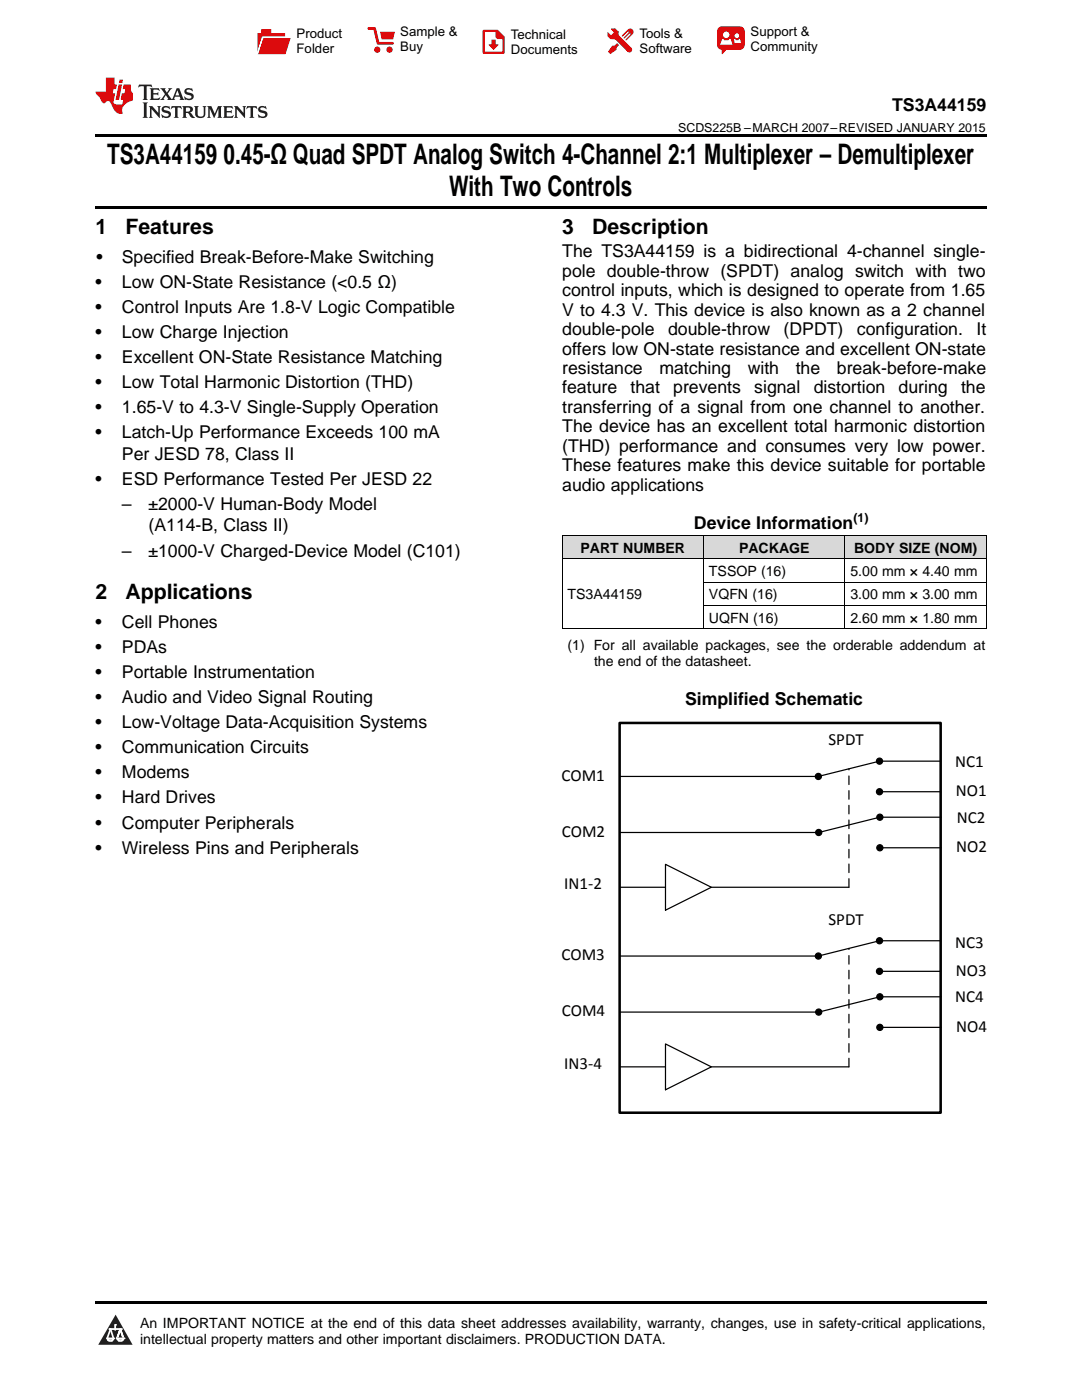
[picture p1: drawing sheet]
<svg xmlns="http://www.w3.org/2000/svg" width="216mm" height="279mm" viewBox="0 0 216 279" stroke-linecap="round" stroke-linejoin="round" font-family="sans-serif">
<defs><g id="words">
<g font-size="5.6">
<text x="21.4" y="32.8">TS3A44159</text>
<text x="44.6" y="32.8">0.45-Ω Quad SPDT Analog Switch 4-Channel 2:1 Multiplexer – Demultiplexer</text>
<text x="89.6" y="39.2">With Two Controls</text>
</g>
<g font-size="4.2">
<text x="19" y="46.7">1</text>
<text x="25" y="46.7">Features</text>
<text x="112.2" y="46.7">3</text>
<text x="118.2" y="46.7">Description</text>
<text x="19" y="119.6">2</text>
<text x="25" y="119.6">Applications</text>
</g>
<g font-size="3.5">
<text x="178" y="22.2">TS3A44159</text>
<text x="19.2" y="52.4">•</text>
<text x="24.3" y="52.4">Specified Break-Before-Make Switching</text>
<text x="112.2" y="51.4">The TS3A44159 is a bidirectional 4-channel single-</text>
<text x="19" y="57.4">•</text>
<text x="24.3" y="57.4">Low ON-State Resistance (&lt;0.5 Ω)</text>
<text x="112.2" y="55.2">pole double-throw (SPDT) analog switch with two</text>
<text x="112.2" y="59.1">control inputs, which is designed to operate from 1.65</text>
<text x="19" y="62.4">•</text>
<text x="24.3" y="62.4">Control Inputs Are 1.8-V Logic Compatible</text>
<text x="112.2" y="63">V to 4.3 V. This device is also known as a 2 channel</text>
<text x="19" y="67.5">•</text>
<text x="24.3" y="67.5">Low Charge Injection</text>
<text x="112.2" y="66.9">double-pole</text>
<text x="112.2" y="70.8">offers low ON-state resistance and excellent ON-state</text>
<text x="133.3" y="66.9">double-throw</text>
<text x="156.4" y="66.9">(DPDT)</text>
<text x="171" y="66.9">configuration.</text>
<text x="194.8" y="66.9">It</text>
<text x="19" y="72.5">•</text>
<text x="19" y="77.5">•</text>
<text x="24.3" y="72.5">Excellent ON-State Resistance Matching</text>
<text x="24.3" y="77.5">Low Total Harmonic Distortion (THD)</text>
<text x="112.2" y="74.6">resistance</text>
<text x="131.6" y="74.6">matching</text>
<text x="149.2" y="74.6">with</text>
<text x="158.8" y="74.6">the</text>
<text x="167" y="74.6">break-before-make</text>
<text x="19" y="82.5">•</text>
<text x="24.3" y="82.5">1.65-V to 4.3-V Single-Supply Operation</text>
<text x="112.2" y="78.5">feature</text>
<text x="112.2" y="82.4">transferring of a signal from one channel to another.</text>
<text x="125.8" y="78.5">that</text>
<text x="134.3" y="78.5">prevents</text>
<text x="150.5" y="78.5">signal</text>
<text x="162.4" y="78.5">distortion</text>
<text x="179.3" y="78.5">during</text>
<text x="191.8" y="78.5">the</text>
<text x="19" y="87.5">•</text>
<text x="24.3" y="87.5">Latch-Up Performance Exceeds 100 mA</text>
<text x="112.2" y="86.3">The device has an excellent total harmonic distortion</text>
<text x="24.3" y="91.7">Per JESD 78, Class II</text>
<text x="112.2" y="90.2">(THD) performance and consumes very low power.</text>
<text x="112.2" y="94.1">These features make this device suitable for portable</text>
<text x="19" y="96.7">•</text>
<text x="24.3" y="96.7">ESD Performance Tested Per JESD 22</text>
<text x="24.3" y="101.8">–</text>
<text x="29.6" y="101.8">±2000-V Human-Body Model</text>
<text x="112.2" y="97.9">audio applications</text>
<text x="29.6" y="106">(A114-B, Class II)</text>
<text x="138.5" y="105.7">Device Information</text>
<text x="24.3" y="111.1">–</text>
<text x="29.6" y="111.1">±1000-V Charged-Device Model (C101)</text>
<text x="19" y="125.3">•</text>
<text x="24.3" y="125.3">Cell Phones</text>
<text x="19" y="130.3">•</text>
<text x="24.3" y="130.3">PDAs</text>
<text x="19" y="135.3">•</text>
<text x="24.3" y="135.3">Portable Instrumentation</text>
<text x="19" y="140.3">•</text>
<text x="24.3" y="140.3">Audio and Video Signal Routing</text>
<text x="136.7" y="140.7">Simplified Schematic</text>
<text x="19" y="145.3">•</text>
<text x="24.3" y="145.3">Low-Voltage Data-Acquisition Systems</text>
<text x="19" y="150.3">•</text>
<text x="19" y="155.3">•</text>
<text x="24.3" y="150.3">Communication Circuits</text>
<text x="24.3" y="155.3">Modems</text>
<text x="19" y="160.3">•</text>
<text x="24.3" y="160.3">Hard Drives</text>
<text x="19" y="165.3">•</text>
<text x="24.3" y="165.3">Computer Peripherals</text>
<text x="19" y="170.4">•</text>
<text x="24.3" y="170.4">Wireless Pins and Peripherals</text>
</g>
<g font-size="3.4">
<text x="165.3" y="148.7">SPDT</text>
<text x="112" y="155.8">COM1</text>
<text x="190.6" y="153">NC1</text>
<text x="190.7" y="158.9">NO1</text>
<text x="112.1" y="167">COM2</text>
<text x="190.9" y="164.2">NC2</text>
<text x="190.8" y="170">NO2</text>
<text x="112.6" y="177.4">IN1-2</text>
<text x="165.3" y="184.5">SPDT</text>
<text x="112" y="191.6">COM3</text>
<text x="190.6" y="189.1">NC3</text>
<text x="190.7" y="194.7">NO3</text>
<text x="112.1" y="202.8">COM4</text>
<text x="190.6" y="200">NC4</text>
<text x="190.8" y="205.9">NO4</text>
<text x="112.6" y="213.3">IN3-4</text>
</g>
<g font-size="2.8">
<text x="115.8" y="110.3">PART NUMBER</text>
<text x="147.5" y="110.3">PACKAGE</text>
<text x="170.4" y="110.3">BODY SIZE (NOM)</text>
<text x="113.2" y="119.6">TS3A44159</text>
<text x="141.5" y="115">TSSOP (16)</text>
<text x="141.5" y="119.6">VQFN (16)</text>
<text x="169.7" y="115">5.00 mm × 4.40 mm</text>
<text x="169.7" y="119.6">3.00 mm × 3.00 mm</text>
<text x="141.5" y="124.3">UQFN (16)</text>
<text x="169.7" y="124.3">2.60 mm × 1.80 mm</text>
<text x="113.2" y="129.8">(1) For all available packages, see the orderable addendum at</text>
<text x="118.5" y="133">the end of the datasheet.</text>
<text x="27.9" y="265">An IMPORTANT NOTICE at the end of this data sheet addresses availability, warranty, changes, use in safety-critical applications,</text>
<text x="27.9" y="268.2">intellectual property matters and other important disclaimers. PRODUCTION DATA.</text>
</g>
<g font-size="2.6">
<text x="59.2" y="7.6">Product</text>
<text x="59.2" y="10.6">Folder</text>
<text x="79.9" y="7.3">Sample &amp;</text>
<text x="79.9" y="10.2">Buy</text>
<text x="101.9" y="7.8">Technical</text>
<text x="101.9" y="10.8">Documents</text>
<text x="127.6" y="7.6">Tools &amp;</text>
<text x="127.6" y="10.6">Software</text>
<text x="149.8" y="7.2">Support &amp;</text>
<text x="149.8" y="10.2">Community</text>
</g>
<g font-size="2.5">
<text x="135.3" y="26.3">SCDS225B –MARCH 2007–REVISED JANUARY 2015</text>
<text x="170.3" y="104.2">(1)</text>
</g>
</g></defs>
<g fill="#d8d8d8">
<path d="M112.2 106.9h28.2v4.7h-28.2z"/>
<path d="M140.4 106.9h28.2v4.7h-28.2z"/>
<path d="M168.6 106.9h28.2v4.7h-28.2z"/>
</g>
<path d="M23.1 262.4l3.4 6h-6.9z" fill="#231f20"/>
<path d="M21.4 267.1h1.2l-.3 .5h-.3a.55 .55 0 0 1-.6-.5z" fill-rule="evenodd" fill="#fff"/>
<path d="M21.4 267.1h1.2l-.3 .5h-.3a.55 .55 0 0 1-.6-.5z" fill="none" stroke="#231f20" stroke-width=".34"/>
<path d="M21.4 267.1l1.2 .1-.3 .4h-.5z" fill="none" stroke="#fff" stroke-width=".34"/>
<path d="M23 265.3h.1" fill="none" stroke="#fff" stroke-width=".34"/>
<path d="M23 264.4v.9z" fill="#fff"/>
<path d="M23 264.4v.9z" fill="none" stroke="#fff" stroke-width=".34"/>
<circle cx="23" cy="264.4" r=".17" fill="#fff"/>
<path d="M21.9 265.2h.1" fill="none" stroke="#fff" stroke-width=".34"/>
<path d="M21.9 265.2h2.3z" fill="#fff"/>
<path d="M21.9 265.2h2.3z" fill="none" stroke="#fff" stroke-width=".34"/>
<circle cx="24.2" cy="265.2" r=".17" fill="#fff"/>
<path d="M23.3 267.1h.1" fill="none" stroke="#fff" stroke-width=".34"/>
<path d="M24 265.2l-.7 1.9z" fill="#fff"/>
<path d="M24 265.2l-.7 1.9z" fill="none" stroke="#fff" stroke-width=".34"/>
<path d="M24 265.2l.7 1.9z" fill="#fff"/>
<path d="M24 265.2l.7 1.9z" fill="none" stroke="#fff" stroke-width=".34"/>
<path d="M24.6 267.1h.1" fill="none" stroke="#fff" stroke-width=".34"/>
<circle cx="21.4" cy="267.1" r=".17" fill="#fff"/>
<path d="M22.1 265.2l-.7 1.9z" fill="#fff"/>
<path d="M22.1 265.2l-.7 1.9z" fill="none" stroke="#fff" stroke-width=".34"/>
<path d="M22.1 265.2l.5 1.9z" fill="#fff"/>
<path d="M22.1 265.2l.5 1.9z" fill="none" stroke="#fff" stroke-width=".34"/>
<circle cx="22.6" cy="267.1" r=".17" fill="#fff"/>
<path d="M23.4 267.1h1.3a.65 .65 0 0 1-.7 .5 .65 .65 0 0 1-.6-.5z" fill-rule="evenodd" fill="#fff"/>
<path d="M23.4 267.1h1.3a.65 .65 0 0 1-.7 .5 .65 .65 0 0 1-.6-.5z" fill="none" stroke="#231f20" stroke-width=".34"/>
<path d="M23.4 267.1h1.3l-.4 .5h-.6z" fill="none" stroke="#fff" stroke-width=".34"/>
<path d="M23.3 267.1h.1" fill="none" stroke="#fff" stroke-width=".34"/>
<circle cx="24.7" cy="267.1" r=".17" fill="#fff"/>
<path d="M19 26.8h177.8v.6h-177.8zM19 41.2h177.8v.5h-177.8zM19 259.7h177.8v.5h-177.8z" fill="#000"/>
<path d="M123.6 144.3h64.1v77.8h-64.1z" fill="none" stroke="#000" stroke-width=".51"/>
<g fill="none" stroke="#000" stroke-width=".24">
<path d="M175.5 158h12.2M187.7 151.9h-12.2l-12.2 3.1h-39.7M123.6 177.1h9.2M132.8 172.5l9.1 4.6-9.1 4.5zM141.9 177.1h27.5M175.6 169.2h12.2M187.8 163.1h-12.2l-12.2 3h-39.7M175.5 193.8h12.2M187.7 187.7h-12.2l-12.2 3.1h-39.7M187.8 198.9h-12.2l-12.2 3.1h-39.7M123.6 212.9h9.2M132.8 208.3l9.1 4.6-9.1 4.6z"/>
<path d="M141.9 212.9h27.5M175.6 205h12.2"/>
<circle cx="163.3" cy="155" r=".61"/>
<circle cx="175.5" cy="151.9" r=".61"/>
<circle cx="175.5" cy="158" r=".61"/>
<circle cx="163.4" cy="166.1" r=".61"/>
<circle cx="175.6" cy="163.1" r=".61"/>
<circle cx="175.6" cy="169.2" r=".61"/>
<circle cx="163.3" cy="190.8" r=".61"/>
<circle cx="175.5" cy="193.8" r=".61"/>
<circle cx="175.5" cy="187.7" r=".61"/>
<circle cx="175.6" cy="198.9" r=".61"/>
<circle cx="163.4" cy="202" r=".61"/>
<circle cx="175.6" cy="205" r=".61"/>
</g>
<path d="M169.4 177.1v-23.7M169.4 212.9v-23.6" fill="none" stroke="#000" stroke-width=".24" stroke-dasharray="1.7 1.2"/>
<g fill="#000">
<circle cx="163.3" cy="155" r=".61"/>
<circle cx="175.5" cy="151.9" r=".61"/>
<circle cx="175.5" cy="158" r=".61"/>
<circle cx="163.4" cy="166.1" r=".61"/>
<circle cx="175.6" cy="163.1" r=".61"/>
<circle cx="175.6" cy="169.2" r=".61"/>
<circle cx="163.3" cy="190.8" r=".61"/>
<circle cx="175.5" cy="193.8" r=".61"/>
<circle cx="175.5" cy="187.7" r=".61"/>
<circle cx="175.6" cy="198.9" r=".61"/>
<circle cx="163.4" cy="202" r=".61"/>
<circle cx="175.6" cy="205" r=".61"/>
</g>
<path d="M112.2 111.5h84.6M112.2 106.9h84.6M112.2 106.9v18.7M140.4 106.9v18.7M140.4 116.2h56.4M168.6 106.9v18.7M196.8 106.9v18.7M112.2 125.5h84.6M140.4 120.8h56.4" fill="none" stroke="#000" stroke-width=".2"/>
<path d="M27.7 16.9l-.1 .6 .6-.3h.5v.2v2.2l-.2 .4h1l-.2-.4v-2.2v-.2h.5l.6 .3-.2-.6zM29.9 17.6l.2 .4v1.6l-.2 .4h1.9l.1-.6a1.09 1.09 0 0 1-1.3 .1v-.6h.6l.4 .2v-.7l-.2 .2h-.8v-.6l.2-.1a1.01 1.01 0 0 1 1 .3l-.1-.6zM32 17.6l.9 1.2-1 1.2h.9l-.2-.3 .5-.7 .5 .7-.3 .3h1.7l-.2-.3 .1-.4h1l.1 .4-.2 .3h1l-.3-.4-.7-2h-.5l-1 2.2-.8-1.1 .9-1.1h-.9l.2 .2-.4 .7-.4-.7 .2-.2zM35.4 18l.4 1h-.8zM37 17.7a.66 .66 0 0 0-.2 .8 .66 .66 0 0 0 .6 .4l.7 .2 .1 .2a.8 .8 0 0 1-.7 .4 .8 .8 0 0 1-.7-.5l.1 .8 .2-.2a.94 .94 0 0 0 1.1 .1 .94 .94 0 0 0 .4-.9 1.48 1.48 0 0 0-1.3-.6v-.4a1.1 1.1 0 0 1 1.2 .2l-.2-.6-.2 .1-.5-.1zM28.5 20.4l.2 .4v2.3l-.2 .4h1l-.2-.4v-2.3l.2-.4zM29.7 21.2l.2 .4v1.5l-.2 .4h.8l-.3-.4 .1-1.3 1.6 1.8v-2l.2-.4h-.7l.2 .2v1.1l-1.2-1.3zM32.5 21.3a.66 .66 0 0 0-.2 .8 .66 .66 0 0 0 .6 .4l.6 .2 .2 .2a.8 .8 0 0 1-.8 .4 .8 .8 0 0 1-.7-.5l.2 .7 .2-.1a.94 .94 0 0 0 1 .1 .94 .94 0 0 0 .5-1 1.47 1.47 0 0 0-1.3-.6l-.1-.3a1.1 1.1 0 0 1 1.3 .2l-.2-.6-.2 .1-.5-.2zM34.3 21.2l-.2 .6a.64 .64 0 0 1 .8-.3v1.6l-.2 .4h1l-.3-.4 .1-1.6a.66 .66 0 0 1 .8 .3l-.2-.6zM36.3 21.2l.3 .4v1.5l-.3 .4h1l-.2-.2v-.7h.5l.1 .1a.8 .8 0 0 0 1.2 .7l-1-1a.62 .62 0 0 0 .6-.5 .62 .62 0 0 0-.6-.7zM37.1 21.5h.1a.48 .48 0 0 1 .6 0 .48 .48 0 0 1 .1 .6l-.2 .1-.6 .1zM38.7 21.2l.2 .2a2.29 2.29 0 0 0 .4 2 1.05 1.05 0 0 0 1.7-.7v-1.3l.2-.2h-.8l.2 .4v1.1a.61 .61 0 0 1-.6 .6 .61 .61 0 0 1-.6-.6v-1.1l.3-.4zM41.3 21.2l.3 .4v1.5l-.3 .4h.8l-.2-.4v-1.4l.8 1.9 .9-1.9v1.4l-.2 .4h.9l-.2-.4v-1.5l.2-.4h-.8l-.7 1.5-.6-1.5zM44.5 21.2l.2 .4v1.5l-.2 .4h1.9l.2-.6a1.1 1.1 0 0 1-1.4 .2v-.7h.6l.4 .2v-.6l-.2 .1-.8 .1v-.6l.2-.1a1.02 1.02 0 0 1 1.1 .2l-.2-.5zM46.7 21.2l.2 .4v1.5l-.2 .4h.8l-.3-.4 .1-1.3 1.6 1.8v-2l.2-.4h-.7l.2 .2v1.1l-1.2-1.3zM49.3 21.2l-.1 .6a.64 .64 0 0 1 .8-.3v1.6l-.3 .4h1l-.2-.4v-1.6a.66 .66 0 0 1 .8 .3l-.1-.6zM51.7 21.3a.66 .66 0 0 0-.2 .7 .66 .66 0 0 0 .7 .5l.6 .2 .1 .2a.8 .8 0 0 1-.7 .4 .8 .8 0 0 1-.7-.5l.1 .7 .2-.1a.94 .94 0 0 0 1.1 .1 .94 .94 0 0 0 .4-1 1.48 1.48 0 0 0-1.2-.6l-.1-.3a1.1 1.1 0 0 1 1.2 .2l-.2-.6-.1 .1-.6-.2z" fill="#231f20"/>
<path d="M21.1 15.5v2.8h-2v.4l.9 .9a.96 .96 0 0 0 1 1 .59 .59 0 0 1 .5-.4 .59 .59 0 0 1 .5 .3l.4 .8a1.61 1.61 0 0 0 2.1 1.3 1.63 1.63 0 0 1 1.1-2.2l.9-.3v-1.5a1.6 1.6 0 0 1-.4-1.7h-1.4l-.2 .9h.5l-.2 .8h-.5l-.2 1v.3h.5l-.2 .9h-.7a.74 .74 0 0 1-1-.6l.3-1.6h-.5l.2-.8h.5l.1-.9h-.4v-1.4zM23.7 16.9l-.7 3h.8l.6-3zM23.8 15.9l-.1 .7h.7l.2-.7z" fill="#ee1d23"/>
<g fill="#d60000">
<path d="M52.1 5.8h2v.8h2.8v4.2h-5.5v-4.2h.7z" fill-rule="evenodd"/>
<path d="M52.4 7.5h5.6l-1 3.3h-5.6z" fill-rule="evenodd"/>
</g>
<path d="M52.4 7.4h5.7l-.1 .1h-5.5l-1.1 3.3z" fill-rule="evenodd" fill="#fff"/>
<path d="M52.4 7.4h5.7l-.1 .1h-5.5l-1.1 3.3z" fill="none" stroke="#fff" stroke-width=".2"/>
<path d="M73.6 5.7h1.1l.7 2.9h2.9" fill="none" stroke="#d60000" stroke-width=".55"/>
<g fill="#d60000">
<path d="M75.8 6.3h3l-.4 1.6h-2.2z" fill-rule="evenodd"/>
<circle cx="75.3" cy="9.9" r=".62"/>
<circle cx="77.7" cy="9.9" r=".62"/>
</g>
<path d="M96.5 6.2h2.7l1.3 1.2v3.1h-4z" fill="none" stroke="#d60000" stroke-width=".44"/>
<g fill="#d60000">
<path d="M98.1 7.9h.8v1h.5l-.9 1.1-1-1v-.1h.6z" fill-rule="evenodd"/>
<path d="M98.9 6.2h.3l1.3 1.2v.4h-1.3l-.3-.4z" fill-rule="evenodd"/>
<path d="M121.9 5.7h.8l.7 .6 .1 .7 2.5 2.5-.8 .8-2.3-2.3-1.1-.2-.6-.6v-.8l.7 .6 .5-.4v-.2l-.5-.5z" fill-rule="evenodd"/>
<path d="M122.2 9.1h.4l.5-.5 .4 .4-.5 .5v.4l-1.2 .9-.5-.5z" fill-rule="evenodd"/>
<path d="M125.3 5.9a.67 .67 0 0 1 .9 0 .67 .67 0 0 1 0 .9z" fill-rule="evenodd"/>
<path d="M125.3 5.9l.9 .9-1.2 1.2h-.2v-.2l1-.9v-.2h-.2l-.9 1h-.2v-.2l.9-1 .1-.2h-.3l-.9 1h-.2v-.2z" fill-rule="evenodd"/>
<circle cx="125.6" cy="9.9" r=".54"/>
</g>
<path d="M123.3 6.3v.7" fill="none" stroke="#d60000" stroke-width=".2"/>
<g fill="#d60000">
<path d="M143.4 5.5l.6-.2h3.6a.95 .95 0 0 1 1 .9v2.8a.95 .95 0 0 1-1 .9h-3.6a.95 .95 0 0 1-.9-.9v-2.8z" fill-rule="evenodd"/>
<path d="M144 9.9h.9l-.7 .9h-.2z" fill-rule="evenodd"/>
</g>
<g fill="#fff">
<path d="M146.6 8.6h1.3z"/>
<path d="M144.1 7.8h.3l.1 .2h.8l.2-.2h.3l.4 1.1h-2.5z" fill-rule="evenodd"/>
<path d="M146.4 7.8h.3l.1 .2h.5l.2-.2h.2l.2 .8h-1.3z" fill-rule="evenodd"/>
<circle cx="144.9" cy="6.9" r=".65"/>
<circle cx="147" cy="7.1" r=".48"/>
</g>
<use href="#words"/>
</svg>
